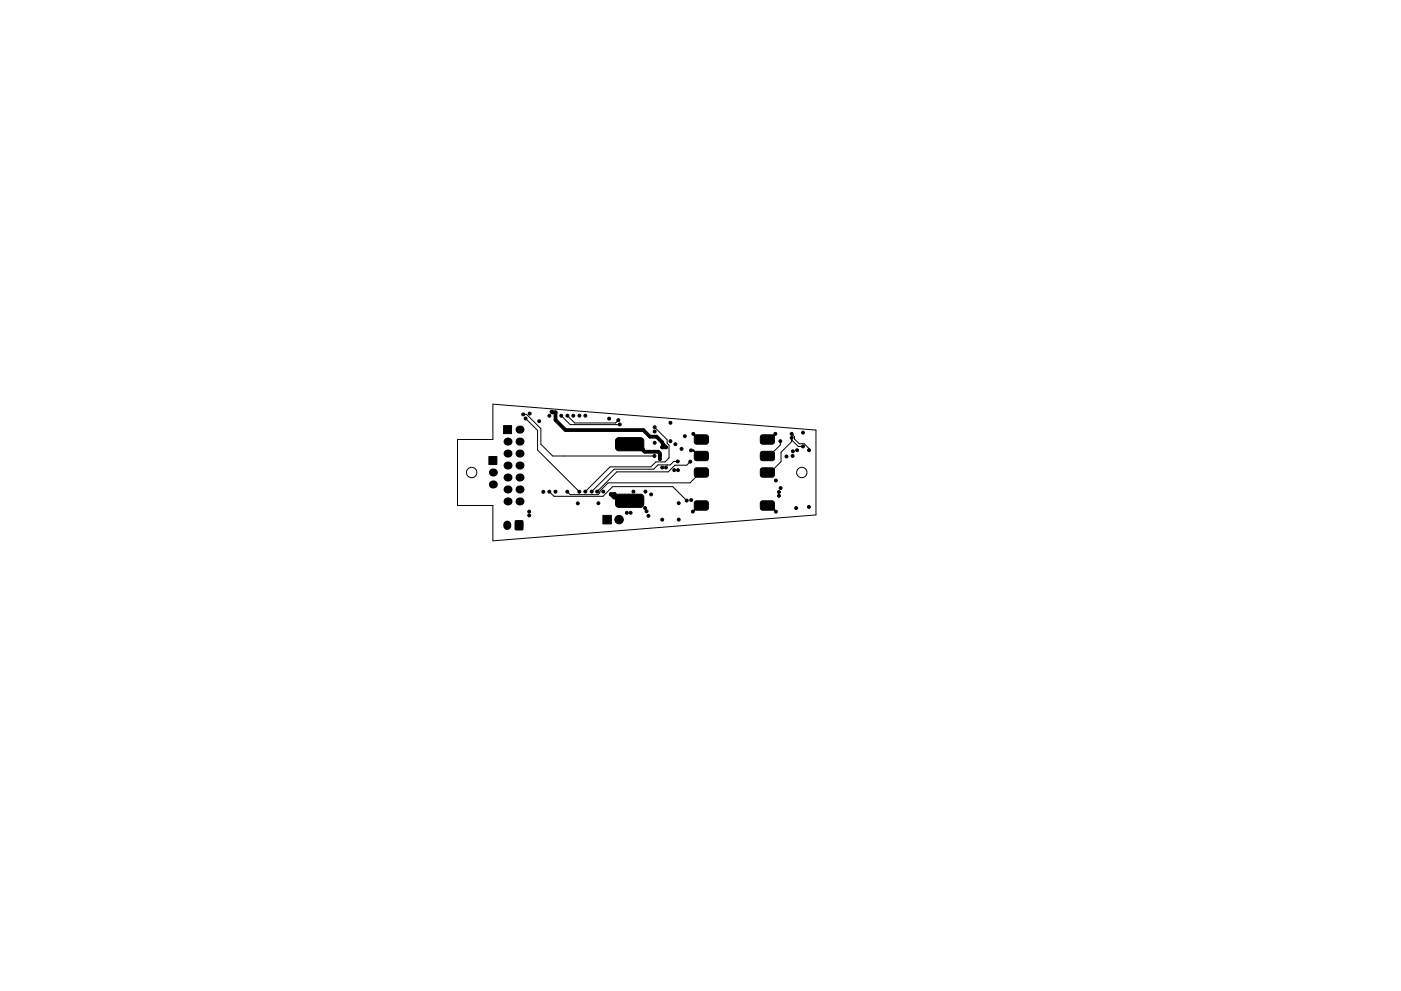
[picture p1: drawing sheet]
<svg xmlns="http://www.w3.org/2000/svg" width="297mm" height="210mm" viewBox="0 0 297 210" stroke-linecap="round" stroke-linejoin="round" font-family="sans-serif">
<g fill="none" stroke="#000" stroke-width=".21">
<path d="M104.5 85.7l68.5 5.5v18l-68.5 5.5v-7.5h-7.5v-14h7.5zM110.5 98.7l-.1 .1M110.9 87.9h.7l3.1 3.1v3.2l2.5 2.5h21.6M111.4 88.8l2.6 2.5v4.2l8.8 8.8M119 88.2l1.9 1.9 10.5-.1M120.3 88.2l1.5 1.5h8.7l.6-.6M138.8 90.6l2.7 2.7v.7l.4 .4v2.7l-.9 .9h-1.9l-1.1 1h-8.6l-5.3 5.3M141.5 98.6h.1M143.7 97.9h-.8l-.8 .7h-2.6l-.9 .9h-8.4l-4.7 4.8M146.3 97.9l-.7 .8h-2.5l-1.4 1.4h-10.9l-4.2 4.2v-.2M162.5 96.5v.2M165.5 93.6v.8l-2.4 2.3h-.4"/>
<path d="M167.9 92.9v.8l-2.3 2.2v2l-2.3 2.3h-.6M167.9 93.3l1.3 1.4h1.1M167.9 92l.5 .6v.5l1.1 1h1l1 1.1v.3M116.5 104.3l1 1h10.3l2.1-2.1h12.7l3 3M125.5 104.3h.1M148.5 100.2l-2.2 2.2h-17.4l-1.7 1.8v.4l-.4 .3h-5.9l-.6-.6"/>
<circle cx="100" cy="100.2" r="1.1"/>
<circle cx="170" cy="100.2" r="1.1"/>
</g>
<g fill="#000" stroke="#000" stroke-width=".21">
<path d="M103.7 96.9h1.7v1.7h-1.7zM106.8 90.3h1.7v1.7h-1.7zM130.7 93.1l.5-.3h4.6a.7 .7 0 0 1 .7 .7v1.4a.7 .7 0 0 1-.7 .7h-4.6a.7 .7 0 0 1-.7-.7v-1.4zM147.3 92.4l.4-.2 2.2 .1 .3 .4-.1 1.3-.4 .2h-2.2l-.3-.4v-1.1zM147.3 95.9l.4-.2 2.2 .1 .3 .4-.1 1.3-.4 .2h-2.2l-.3-.4v-1.1zM147.3 99.4l.4-.2 2.2 .1 .3 .4-.1 1.3-.4 .2h-2.2l-.3-.4v-1.1zM161.3 92.4l.4-.2 2.2 .1 .3 .4-.1 1.3-.4 .2h-2.2l-.3-.4v-1.1zM161.3 95.9l.4-.2 2.2 .1 .3 .4-.1 1.3-.4 .2h-2.2l-.3-.4v-1.1zM161.3 99.4l.4-.2 2.2 .1 .3 .4-.1 1.3-.4 .2h-2.2l-.3-.4v-1.1zM109.3 110.5h1.5v1.9h-1.5zM127.8 109.3h1.8v1.8h-1.8zM130.7 105.1l.5-.3h4.6a.7 .7 0 0 1 .7 .7v1.4a.7 .7 0 0 1-.7 .7h-4.6a.7 .7 0 0 1-.7-.7v-1.4z"/>
<path d="M147.3 106.4l.4-.2 2.2 .1 .3 .4-.1 1.3-.4 .2h-2.2l-.3-.4v-1.1zM161.3 106.4l.4-.2 2.2 .1 .3 .4-.1 1.3-.4 .2h-2.2l-.3-.4v-1.1z"/>
<circle cx="110.9" cy="87.9" r=".31"/>
<circle cx="111.4" cy="88.8" r=".31"/>
<circle cx="112.3" cy="87.7" r=".31"/>
<circle cx="114.3" cy="89.4" r=".31"/>
<circle cx="116.5" cy="88.2" r=".31"/>
<circle cx="117" cy="87.4" r=".31"/>
<circle cx="117.8" cy="87.5" r=".31"/>
<circle cx="119" cy="88.2" r=".31"/>
<circle cx="120.3" cy="88.2" r=".31"/>
<circle cx="121.6" cy="88.2" r=".31"/>
<circle cx="122.9" cy="88.2" r=".31"/>
<circle cx="124.1" cy="88.2" r=".31"/>
<circle cx="129.1" cy="88.8" r=".31"/>
<circle cx="131.1" cy="89.1" r=".31"/>
<circle cx="131.4" cy="90" r=".31"/>
<circle cx="138.7" cy="96.7" r=".31"/>
<circle cx="138.8" cy="91.5" r=".31"/>
<circle cx="138.8" cy="90.6" r=".31"/>
<circle cx="138.8" cy="93.9" r=".31"/>
<circle cx="139.9" cy="96.6" r=".31"/>
<circle cx="139.9" cy="97.4" r=".31"/>
<circle cx="140.4" cy="99.2" r=".31"/>
<circle cx="140.4" cy="94.9" r=".31"/>
<circle cx="141.2" cy="99.2" r=".31"/>
<circle cx="141.2" cy="94.9" r=".31"/>
<circle cx="142.1" cy="93.6" r=".31"/>
<circle cx="142.1" cy="89.7" r=".31"/>
<circle cx="143" cy="99.7" r=".31"/>
<circle cx="143.2" cy="94.2" r=".31"/>
<circle cx="143.7" cy="97.9" r=".31"/>
<circle cx="143.7" cy="99.7" r=".31"/>
<circle cx="144.5" cy="95.2" r=".31"/>
<circle cx="145.2" cy="92.5" r=".31"/>
<circle cx="146.4" cy="97.9" r=".31"/>
<circle cx="146.5" cy="95.5" r=".31"/>
<circle cx="147" cy="92" r=".31"/>
<circle cx="164.4" cy="92" r=".31"/>
<circle cx="165.4" cy="93.6" r=".31"/>
<circle cx="166.8" cy="96.8" r=".31"/>
<circle cx="167.8" cy="92.9" r=".31"/>
<circle cx="167.8" cy="92" r=".31"/>
<circle cx="168" cy="96.7" r=".31"/>
<circle cx="168.1" cy="95.7" r=".31"/>
<circle cx="169" cy="95.5" r=".31"/>
<circle cx="170.2" cy="91.8" r=".31"/>
<circle cx="170.2" cy="94.7" r=".31"/>
<circle cx="171.5" cy="95.5" r=".31"/>
<circle cx="112.2" cy="108.5" r=".31"/>
<circle cx="112.2" cy="109.3" r=".31"/>
<circle cx="115.2" cy="104.3" r=".31"/>
<circle cx="116.5" cy="104.3" r=".31"/>
<circle cx="117.8" cy="104.3" r=".31"/>
<circle cx="120.3" cy="104.3" r=".31"/>
<circle cx="122.5" cy="106.8" r=".31"/>
<circle cx="122.8" cy="104.3" r=".31"/>
<circle cx="124.1" cy="104.3" r=".31"/>
<circle cx="125.4" cy="104.3" r=".31"/>
<circle cx="126.6" cy="104.3" r=".31"/>
<circle cx="126.9" cy="106.8" r=".31"/>
<circle cx="127.9" cy="104.3" r=".31"/>
<circle cx="129.5" cy="104.8" r=".31"/>
<circle cx="130.3" cy="104.8" r=".31"/>
<circle cx="131.3" cy="110.2" r=".9"/>
<circle cx="132.9" cy="108.8" r=".31"/>
<circle cx="133.7" cy="108.8" r=".31"/>
<circle cx="134.3" cy="104.3" r=".31"/>
<circle cx="136.8" cy="107.8" r=".31"/>
<circle cx="136.8" cy="104.3" r=".31"/>
<circle cx="137.1" cy="108.5" r=".31"/>
<circle cx="137.5" cy="109.4" r=".31"/>
<circle cx="138" cy="104.9" r=".31"/>
<circle cx="140.4" cy="110.2" r=".31"/>
<circle cx="143.9" cy="106.7" r=".31"/>
<circle cx="143.9" cy="110.2" r=".31"/>
<circle cx="145.6" cy="106.2" r=".31"/>
<circle cx="146.6" cy="106.1" r=".31"/>
<circle cx="146.9" cy="108.5" r=".31"/>
<circle cx="164.5" cy="108.5" r=".31"/>
<circle cx="164.5" cy="101.9" r=".31"/>
<circle cx="165.1" cy="105.2" r=".31"/>
<circle cx="165.1" cy="104.4" r=".31"/>
<circle cx="165.5" cy="103.5" r=".31"/>
<circle cx="168.8" cy="107.8" r=".31"/>
<circle cx="171.5" cy="107.5" r=".31"/>
</g>
<path d="M107.5 111.3v.3" fill="none" stroke="#000" stroke-width="1.7"/>
<g fill="#000">
<circle cx="107.6" cy="96.2" r=".85"/>
<circle cx="107.6" cy="98.8" r=".85"/>
<circle cx="107.6" cy="93.7" r=".85"/>
<circle cx="110.1" cy="93.7" r=".85"/>
<circle cx="110.1" cy="91.1" r=".85"/>
<circle cx="110.1" cy="96.2" r=".85"/>
<circle cx="110.1" cy="98.8" r=".85"/>
<circle cx="104.5" cy="100.2" r=".85"/>
<circle cx="104.5" cy="102.8" r=".85"/>
<circle cx="107.6" cy="101.3" r=".85"/>
<circle cx="107.6" cy="103.8" r=".85"/>
<circle cx="107.6" cy="106.4" r=".85"/>
<circle cx="110.1" cy="101.3" r=".85"/>
<circle cx="110.1" cy="106.4" r=".85"/>
<circle cx="110.1" cy="103.8" r=".85"/>
</g>
<path d="M117 87.4l.8 .1v1.6l2.1 2.1h16.5l1.4 1.4h1.4l1.2 1.2 .2 .5M133.5 94.2h1.7l1.5 1.6h2.9l.3 .4v1.1M140.6 94.3l.6 .6h-.8zM130.4 105.5h-.2l-.7-.7h.8l1.4 1.4h1.8" fill="none" stroke="#000" stroke-width=".8"/>
<path d="M146.5 95.5h.5l1.2 1.2h.5M147 92l1.2 1.2h.5M164.4 92l-1.2 1.2h-.5M147.7 107.2h1M148.2 107.2l-1.3 1.3M162.7 107.2h.5l1.3 1.3" fill="none" stroke="#000" stroke-width=".4"/>
</svg>
